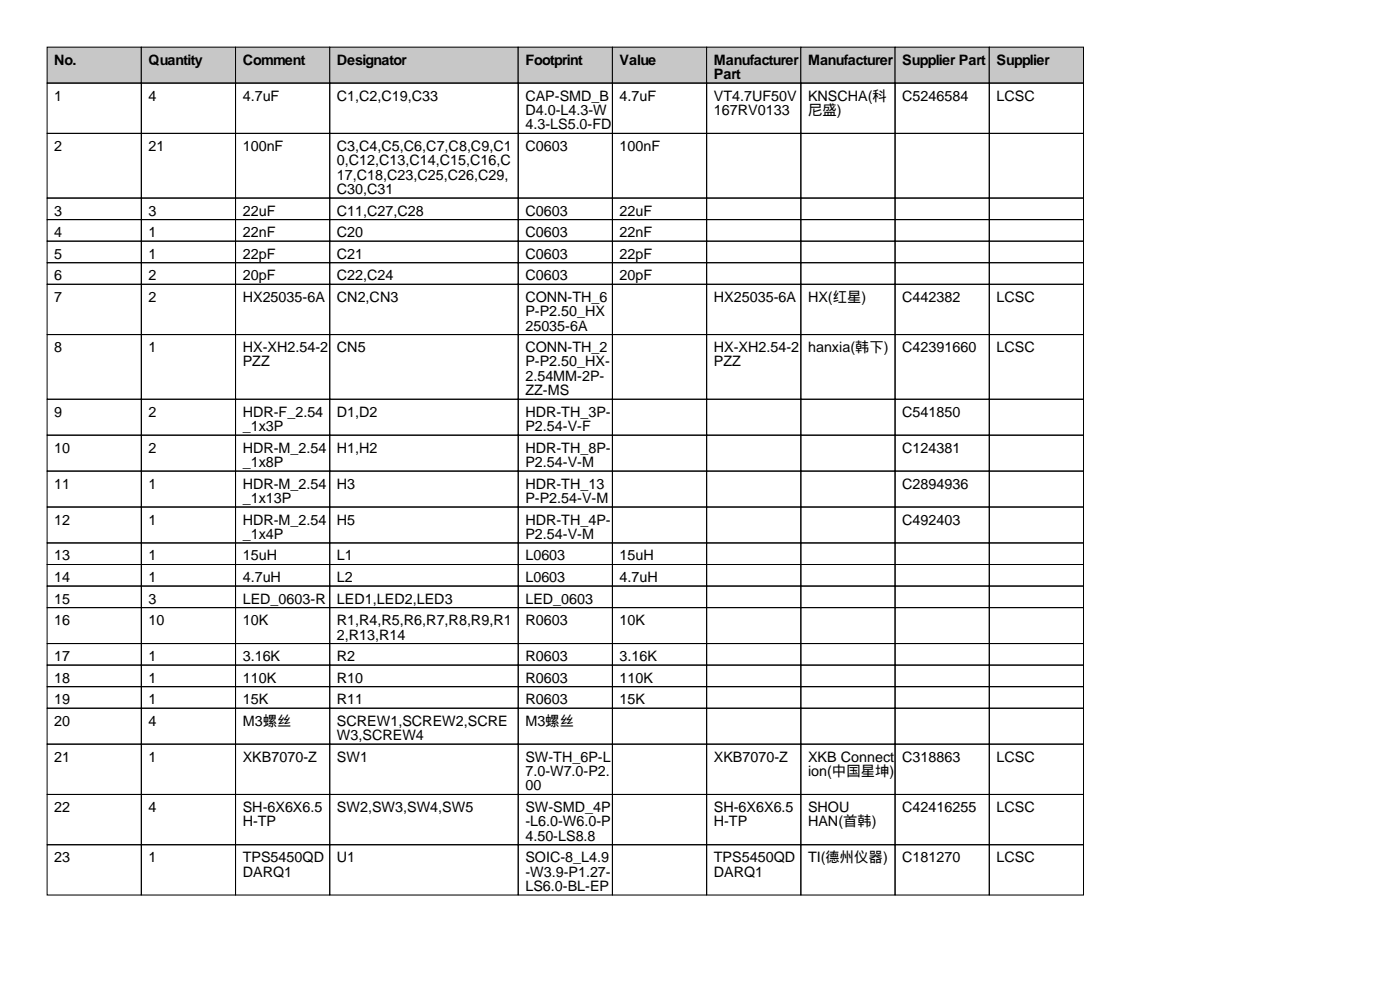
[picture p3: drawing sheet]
<svg xmlns="http://www.w3.org/2000/svg" width="297mm" height="210mm" viewBox="0 0 297 210" stroke-linecap="round" stroke-linejoin="round" font-family="sans-serif">
<defs><g id="words">
<g font-size="3">
<text x="11.5" y="13.7">No.</text>
<text x="31.5" y="13.7">Quantity</text>
<text x="51.5" y="13.7">Comment</text>
<text x="71.5" y="13.7">Designator</text>
<text x="111.5" y="13.7">Footprint</text>
<text x="131.5" y="13.7">Value</text>
<text x="151.5" y="13.7">Manufacturer</text>
<text x="151.5" y="16.8">Part</text>
<text x="171.5" y="13.7">Manufacturer</text>
<text x="191.5" y="13.7">Supplier Part</text>
<text x="211.5" y="13.7">Supplier</text>
<text x="11.5" y="21.3">1</text>
<text x="31.5" y="21.3">4</text>
<text x="51.5" y="21.3">4.7uF</text>
<text x="71.5" y="21.3">C1,C2,C19,C33</text>
<text x="111.5" y="21.3">CAP-SMD_B</text>
<text x="131.5" y="21.3">4.7uF</text>
<text x="151.5" y="21.3">VT4.7UF50V</text>
<text x="171.5" y="21.3">KNSCHA(科</text>
<text x="191.5" y="21.3">C5246584</text>
<text x="211.5" y="21.3">LCSC</text>
<text x="111.5" y="24.4">D4.0-L4.3-W</text>
<text x="111.5" y="27.4">4.3-LS5.0-FD</text>
<text x="151.5" y="24.4">167RV0133</text>
<text x="171.5" y="24.4">尼盛)</text>
<text x="11.5" y="32">2</text>
<text x="31.5" y="32">21</text>
<text x="51.5" y="32">100nF</text>
<text x="71.5" y="32">C3,C4,C5,C6,C7,C8,C9,C1</text>
<text x="71.5" y="35.1">0,C12,C13,C14,C15,C16,C</text>
<text x="111.5" y="32">C0603</text>
<text x="131.5" y="32">100nF</text>
<text x="71.5" y="38.1">17,C18,C23,C25,C26,C29,</text>
<text x="71.5" y="41.2">C30,C31</text>
<text x="11.5" y="45.7">3</text>
<text x="31.5" y="45.7">3</text>
<text x="51.5" y="45.7">22uF</text>
<text x="71.5" y="45.7">C11,C27,C28</text>
<text x="111.5" y="45.7">C0603</text>
<text x="131.5" y="45.7">22uF</text>
<text x="11.5" y="50.3">4</text>
<text x="31.5" y="50.3">1</text>
<text x="51.5" y="50.3">22nF</text>
<text x="71.5" y="50.3">C20</text>
<text x="111.5" y="50.3">C0603</text>
<text x="131.5" y="50.3">22nF</text>
<text x="11.5" y="54.9">5</text>
<text x="11.5" y="59.4">6</text>
<text x="31.5" y="54.9">1</text>
<text x="31.5" y="59.4">2</text>
<text x="51.5" y="54.9">22pF</text>
<text x="51.5" y="59.4">20pF</text>
<text x="71.5" y="54.9">C21</text>
<text x="71.5" y="59.4">C22,C24</text>
<text x="111.5" y="54.9">C0603</text>
<text x="111.5" y="59.4">C0603</text>
<text x="131.5" y="54.9">22pF</text>
<text x="131.5" y="59.4">20pF</text>
<text x="11.5" y="64">7</text>
<text x="31.5" y="64">2</text>
<text x="51.5" y="64">HX25035-6A</text>
<text x="71.5" y="64">CN2,CN3</text>
<text x="111.5" y="64">CONN-TH_6</text>
<text x="151.5" y="64">HX25035-6A</text>
<text x="171.5" y="64">HX(红星)</text>
<text x="191.5" y="64">C442382</text>
<text x="211.5" y="64">LCSC</text>
<text x="111.5" y="67.1">P-P2.50_HX</text>
<text x="111.5" y="70.1">25035-6A</text>
<text x="11.5" y="74.7">8</text>
<text x="31.5" y="74.7">1</text>
<text x="51.5" y="74.7">HX-XH2.54-2</text>
<text x="51.5" y="77.7">PZZ</text>
<text x="71.5" y="74.7">CN5</text>
<text x="111.5" y="74.7">CONN-TH_2</text>
<text x="111.5" y="77.7">P-P2.50_HX-</text>
<text x="151.5" y="74.7">HX-XH2.54-2</text>
<text x="151.5" y="77.7">PZZ</text>
<text x="171.5" y="74.7">hanxia(韩下)</text>
<text x="191.5" y="74.7">C42391660</text>
<text x="211.5" y="74.7">LCSC</text>
<text x="111.5" y="80.8">2.54MM-2P-</text>
<text x="111.5" y="83.8">ZZ-MS</text>
<text x="11.5" y="88.4">9</text>
<text x="31.5" y="88.4">2</text>
<text x="51.5" y="88.4">HDR-F_2.54</text>
<text x="71.5" y="88.4">D1,D2</text>
<text x="111.5" y="88.4">HDR-TH_3P-</text>
<text x="191.5" y="88.4">C541850</text>
<text x="51.5" y="91.4">_1x3P</text>
<text x="111.5" y="91.4">P2.54-V-F</text>
<text x="11.5" y="96">10</text>
<text x="31.5" y="96">2</text>
<text x="51.5" y="96">HDR-M_2.54</text>
<text x="51.5" y="99.1">_1x8P</text>
<text x="71.5" y="96">H1,H2</text>
<text x="111.5" y="96">HDR-TH_8P-</text>
<text x="111.5" y="99.1">P2.54-V-M</text>
<text x="191.5" y="96">C124381</text>
<text x="11.5" y="103.6">11</text>
<text x="31.5" y="103.6">1</text>
<text x="51.5" y="103.6">HDR-M_2.54</text>
<text x="51.5" y="106.7">_1x13P</text>
<text x="71.5" y="103.6">H3</text>
<text x="111.5" y="103.6">HDR-TH_13</text>
<text x="111.5" y="106.7">P-P2.54-V-M</text>
<text x="191.5" y="103.6">C2894936</text>
<text x="11.5" y="111.3">12</text>
<text x="31.5" y="111.3">1</text>
<text x="51.5" y="111.3">HDR-M_2.54</text>
<text x="71.5" y="111.3">H5</text>
<text x="111.5" y="111.3">HDR-TH_4P-</text>
<text x="191.5" y="111.3">C492403</text>
<text x="11.5" y="118.9">13</text>
<text x="31.5" y="118.9">1</text>
<text x="51.5" y="114.3">_1x4P</text>
<text x="51.5" y="118.9">15uH</text>
<text x="71.5" y="118.9">L1</text>
<text x="111.5" y="114.3">P2.54-V-M</text>
<text x="111.5" y="118.9">L0603</text>
<text x="131.5" y="118.9">15uH</text>
<text x="11.5" y="123.4">14</text>
<text x="31.5" y="123.4">1</text>
<text x="51.5" y="123.4">4.7uH</text>
<text x="71.5" y="123.4">L2</text>
<text x="111.5" y="123.4">L0603</text>
<text x="131.5" y="123.4">4.7uH</text>
<text x="11.5" y="128">15</text>
<text x="31.5" y="128">3</text>
<text x="51.5" y="128">LED_0603-R</text>
<text x="71.5" y="128">LED1,LED2,LED3</text>
<text x="111.5" y="128">LED_0603</text>
<text x="11.5" y="132.6">16</text>
<text x="31.5" y="132.6">10</text>
<text x="51.5" y="132.6">10K</text>
<text x="71.5" y="132.6">R1,R4,R5,R6,R7,R8,R9,R1</text>
<text x="71.5" y="135.6">2,R13,R14</text>
<text x="111.5" y="132.6">R0603</text>
<text x="131.5" y="132.6">10K</text>
<text x="11.5" y="140.2">17</text>
<text x="31.5" y="140.2">1</text>
<text x="51.5" y="140.2">3.16K</text>
<text x="71.5" y="140.2">R2</text>
<text x="111.5" y="140.2">R0603</text>
<text x="131.5" y="140.2">3.16K</text>
<text x="11.5" y="144.8">18</text>
<text x="11.5" y="149.4">19</text>
<text x="31.5" y="144.8">1</text>
<text x="31.5" y="149.4">1</text>
<text x="51.5" y="144.8">110K</text>
<text x="51.5" y="149.4">15K</text>
<text x="71.5" y="144.8">R10</text>
<text x="71.5" y="149.4">R11</text>
<text x="111.5" y="144.8">R0603</text>
<text x="111.5" y="149.4">R0603</text>
<text x="131.5" y="144.8">110K</text>
<text x="131.5" y="149.4">15K</text>
<text x="11.5" y="153.9">20</text>
<text x="31.5" y="153.9">4</text>
<text x="51.5" y="153.9">M3螺丝</text>
<text x="71.5" y="153.9">SCREW1,SCREW2,SCRE</text>
<text x="111.5" y="153.9">M3螺丝</text>
<text x="11.5" y="161.5">21</text>
<text x="31.5" y="161.5">1</text>
<text x="51.5" y="161.5">XKB7070-Z</text>
<text x="71.5" y="157">W3,SCREW4</text>
<text x="71.5" y="161.5">SW1</text>
<text x="111.5" y="161.5">SW-TH_6P-L</text>
<text x="151.5" y="161.5">XKB7070-Z</text>
<text x="171.5" y="161.5">XKB Connect</text>
<text x="191.5" y="161.5">C318863</text>
<text x="211.5" y="161.5">LCSC</text>
<text x="111.5" y="164.6">7.0-W7.0-P2.</text>
<text x="111.5" y="167.6">00</text>
<text x="171.5" y="164.6">ion(中国星坤)</text>
<text x="11.5" y="172.2">22</text>
<text x="31.5" y="172.2">4</text>
<text x="51.5" y="172.2">SH-6X6X6.5</text>
<text x="71.5" y="172.2">SW2,SW3,SW4,SW5</text>
<text x="111.5" y="172.2">SW-SMD_4P</text>
<text x="151.5" y="172.2">SH-6X6X6.5</text>
<text x="171.5" y="172.2">SHOU</text>
<text x="191.5" y="172.2">C42416255</text>
<text x="211.5" y="172.2">LCSC</text>
<text x="51.5" y="175.3">H-TP</text>
<text x="111.5" y="175.3">-L6.0-W6.0-P</text>
<text x="111.5" y="178.3">4.50-LS8.8</text>
<text x="151.5" y="175.3">H-TP</text>
<text x="171.5" y="175.3">HAN(首韩)</text>
<text x="11.5" y="182.9">23</text>
<text x="31.5" y="182.9">1</text>
<text x="51.5" y="182.9">TPS5450QD</text>
<text x="51.5" y="185.9">DARQ1</text>
<text x="71.5" y="182.9">U1</text>
<text x="111.5" y="182.9">SOIC-8_L4.9</text>
<text x="111.5" y="185.9">-W3.9-P1.27-</text>
<text x="151.5" y="182.9">TPS5450QD</text>
<text x="151.5" y="185.9">DARQ1</text>
<text x="171.5" y="182.9">TI(德州仪器)</text>
<text x="191.5" y="182.9">C181270</text>
<text x="211.5" y="182.9">LCSC</text>
<text x="111.5" y="189">LS6.0-BL-EP</text>
</g>
</g></defs>
<g fill="#c7c7c7" stroke="#000" stroke-width=".21">
<path d="M10 10h20v7.6h-20z"/>
<path d="M30 10h20v7.6h-20z"/>
<path d="M50 10h20v7.6h-20z"/>
<path d="M70 10h40v7.6h-40z"/>
<path d="M110 10h20v7.6h-20z"/>
<path d="M130 10h20v7.6h-20z"/>
<path d="M150 10h20v7.6h-20z"/>
<path d="M170 10h20v7.6h-20z"/>
<path d="M190 10h20v7.6h-20z"/>
<path d="M210 10h20v7.6h-20z"/>
</g>
<g fill="none" stroke="#000" stroke-width=".21">
<path d="M10 17.6h20v10.7h-20zM30 17.6h20v10.7h-20zM50 17.6h20v10.7h-20zM70 17.6h40v10.7h-40zM110 17.6h20v10.7h-20zM130 17.6h20v10.7h-20zM150 17.6h20v10.7h-20zM170 17.6h20v10.7h-20zM190 17.6h20v10.7h-20zM210 17.6h20v10.7h-20zM10 28.3h20v13.7h-20zM30 28.3h20v13.7h-20z"/>
<path d="M50 28.3h20v13.7h-20zM70 28.3h40v13.7h-40zM110 28.3h20v13.7h-20zM130 28.3h20v13.7h-20zM150 28.3h20v13.7h-20zM170 28.3h20v13.7h-20zM190 28.3h20v13.7h-20zM210 28.3h20v13.7h-20zM10 42h20v4.6h-20zM10 46.6h20v4.5h-20zM10 51.1h20v4.6h-20zM10 55.7h20v4.6h-20z"/>
<path d="M30 42h20v4.6h-20zM30 46.6h20v4.5h-20zM30 51.1h20v4.6h-20zM30 55.7h20v4.6h-20zM50 42h20v4.6h-20zM50 46.6h20v4.5h-20zM50 51.1h20v4.6h-20zM50 55.7h20v4.6h-20zM70 42h40v4.6h-40zM70 46.6h40v4.5h-40zM70 51.1h40v4.6h-40zM70 55.7h40v4.6h-40z"/>
<path d="M110 42h20v4.6h-20zM110 46.6h20v4.5h-20zM110 51.1h20v4.6h-20zM110 55.7h20v4.6h-20zM130 42h20v4.6h-20zM130 46.6h20v4.5h-20zM130 51.1h20v4.6h-20zM130 55.7h20v4.6h-20zM150 42h20v4.6h-20zM150 46.6h20v4.5h-20zM150 51.1h20v4.6h-20zM150 55.7h20v4.6h-20z"/>
<path d="M170 42h20v4.6h-20zM170 46.6h20v4.5h-20zM170 51.1h20v4.6h-20zM170 55.7h20v4.6h-20zM190 42h20v4.6h-20zM190 46.6h20v4.5h-20zM190 51.1h20v4.6h-20zM190 55.7h20v4.6h-20zM210 42h20v4.6h-20zM210 46.6h20v4.5h-20zM210 51.1h20v4.6h-20zM210 55.7h20v4.6h-20z"/>
<path d="M10 60.3h20v10.7h-20zM10 71h20v13.7h-20zM30 60.3h20v10.7h-20zM30 71h20v13.7h-20zM50 60.3h20v10.7h-20zM50 71h20v13.7h-20zM70 60.3h40v10.7h-40zM70 71h40v13.7h-40zM110 60.3h20v10.7h-20zM110 71h20v13.7h-20zM130 60.3h20v10.7h-20zM130 71h20v13.7h-20z"/>
<path d="M150 60.3h20v10.7h-20zM150 71h20v13.7h-20zM170 60.3h20v10.7h-20zM170 71h20v13.7h-20zM190 60.3h20v10.7h-20zM190 71h20v13.7h-20zM210 60.3h20v10.7h-20zM210 71h20v13.7h-20zM10 84.7h20v7.6h-20zM10 92.3h20v7.6h-20zM10 99.9h20v7.6h-20zM30 84.7h20v7.6h-20z"/>
<path d="M30 92.3h20v7.6h-20zM30 99.9h20v7.6h-20zM50 84.7h20v7.6h-20zM50 92.3h20v7.6h-20zM50 99.9h20v7.6h-20zM70 84.7h40v7.6h-40zM70 92.3h40v7.6h-40zM70 99.9h40v7.6h-40zM110 84.7h20v7.6h-20zM110 92.3h20v7.6h-20zM110 99.9h20v7.6h-20zM130 84.7h20v7.6h-20z"/>
<path d="M130 92.3h20v7.6h-20zM130 99.9h20v7.6h-20zM150 84.7h20v7.6h-20zM150 92.3h20v7.6h-20zM150 99.9h20v7.6h-20zM170 84.7h20v7.6h-20zM170 92.3h20v7.6h-20zM170 99.9h20v7.6h-20zM190 84.7h20v7.6h-20zM190 92.3h20v7.6h-20zM190 99.9h20v7.6h-20zM210 84.7h20v7.6h-20z"/>
<path d="M210 92.3h20v7.6h-20zM210 99.9h20v7.6h-20zM10 107.5h20v7.7h-20zM10 115.2h20v4.5h-20zM10 119.7h20v4.6h-20zM30 107.5h20v7.7h-20zM30 115.2h20v4.5h-20zM30 119.7h20v4.6h-20zM50 107.5h20v7.7h-20zM50 115.2h20v4.5h-20zM50 119.7h20v4.6h-20zM70 107.5h40v7.7h-40z"/>
<path d="M70 115.2h40v4.5h-40zM70 119.7h40v4.6h-40zM110 107.5h20v7.7h-20zM110 115.2h20v4.5h-20zM110 119.7h20v4.6h-20zM130 107.5h20v7.7h-20zM130 115.2h20v4.5h-20zM130 119.7h20v4.6h-20zM150 107.5h20v7.7h-20zM150 115.2h20v4.5h-20zM150 119.7h20v4.6h-20zM170 107.5h20v7.7h-20z"/>
<path d="M170 115.2h20v4.5h-20zM170 119.7h20v4.6h-20zM190 107.5h20v7.7h-20zM190 115.2h20v4.5h-20zM190 119.7h20v4.6h-20zM210 107.5h20v7.7h-20zM210 115.2h20v4.5h-20zM210 119.7h20v4.6h-20zM10 124.3h20v4.6h-20zM10 128.9h20v7.6h-20zM10 136.5h20v4.6h-20zM30 124.3h20v4.6h-20z"/>
<path d="M30 128.9h20v7.6h-20zM30 136.5h20v4.6h-20zM50 124.3h20v4.6h-20zM50 128.9h20v7.6h-20zM50 136.5h20v4.6h-20zM70 124.3h40v4.6h-40zM70 128.9h40v7.6h-40zM70 136.5h40v4.6h-40zM110 124.3h20v4.6h-20zM110 128.9h20v7.6h-20zM110 136.5h20v4.6h-20zM130 124.3h20v4.6h-20z"/>
<path d="M130 128.9h20v7.6h-20zM130 136.5h20v4.6h-20zM150 124.3h20v4.6h-20zM150 128.9h20v7.6h-20zM150 136.5h20v4.6h-20zM170 124.3h20v4.6h-20zM170 128.9h20v7.6h-20zM170 136.5h20v4.6h-20zM190 124.3h20v4.6h-20zM190 128.9h20v7.6h-20zM190 136.5h20v4.6h-20zM210 124.3h20v4.6h-20z"/>
<path d="M210 128.9h20v7.6h-20zM210 136.5h20v4.6h-20zM10 141.1h20v4.5h-20zM10 145.6h20v4.6h-20zM10 150.2h20v7.6h-20zM10 157.8h20v10.7h-20zM30 141.1h20v4.5h-20zM30 145.6h20v4.6h-20zM30 150.2h20v7.6h-20zM30 157.8h20v10.7h-20zM50 141.1h20v4.5h-20zM50 145.6h20v4.6h-20z"/>
<path d="M50 150.2h20v7.6h-20zM50 157.8h20v10.7h-20zM70 141.1h40v4.5h-40zM70 145.6h40v4.6h-40zM70 150.2h40v7.6h-40zM70 157.8h40v10.7h-40zM110 141.1h20v4.5h-20zM110 145.6h20v4.6h-20zM110 150.2h20v7.6h-20zM110 157.8h20v10.7h-20zM130 141.1h20v4.5h-20zM130 145.6h20v4.6h-20z"/>
<path d="M130 150.2h20v7.6h-20zM130 157.8h20v10.7h-20zM150 141.1h20v4.5h-20zM150 145.6h20v4.6h-20zM150 150.2h20v7.6h-20zM150 157.8h20v10.7h-20zM170 141.1h20v4.5h-20zM170 145.6h20v4.6h-20zM170 150.2h20v7.6h-20zM170 157.8h20v10.7h-20zM190 141.1h20v4.5h-20zM190 145.6h20v4.6h-20z"/>
<path d="M190 150.2h20v7.6h-20zM190 157.8h20v10.7h-20zM210 141.1h20v4.5h-20zM210 145.6h20v4.6h-20zM210 150.2h20v7.6h-20zM210 157.8h20v10.7h-20zM10 168.5h20v10.7h-20zM10 179.2h20v10.6h-20zM30 168.5h20v10.7h-20zM30 179.2h20v10.6h-20zM50 168.5h20v10.7h-20zM50 179.2h20v10.6h-20z"/>
<path d="M70 168.5h40v10.7h-40zM70 179.2h40v10.6h-40zM110 168.5h20v10.7h-20zM110 179.2h20v10.6h-20zM130 168.5h20v10.7h-20zM130 179.2h20v10.6h-20zM150 168.5h20v10.7h-20zM150 179.2h20v10.6h-20zM170 168.5h20v10.7h-20zM170 179.2h20v10.6h-20zM190 168.5h20v10.7h-20zM190 179.2h20v10.6h-20z"/>
<path d="M210 168.5h20v10.7h-20zM210 179.2h20v10.6h-20z"/>
</g>
<use href="#words"/>
</svg>
